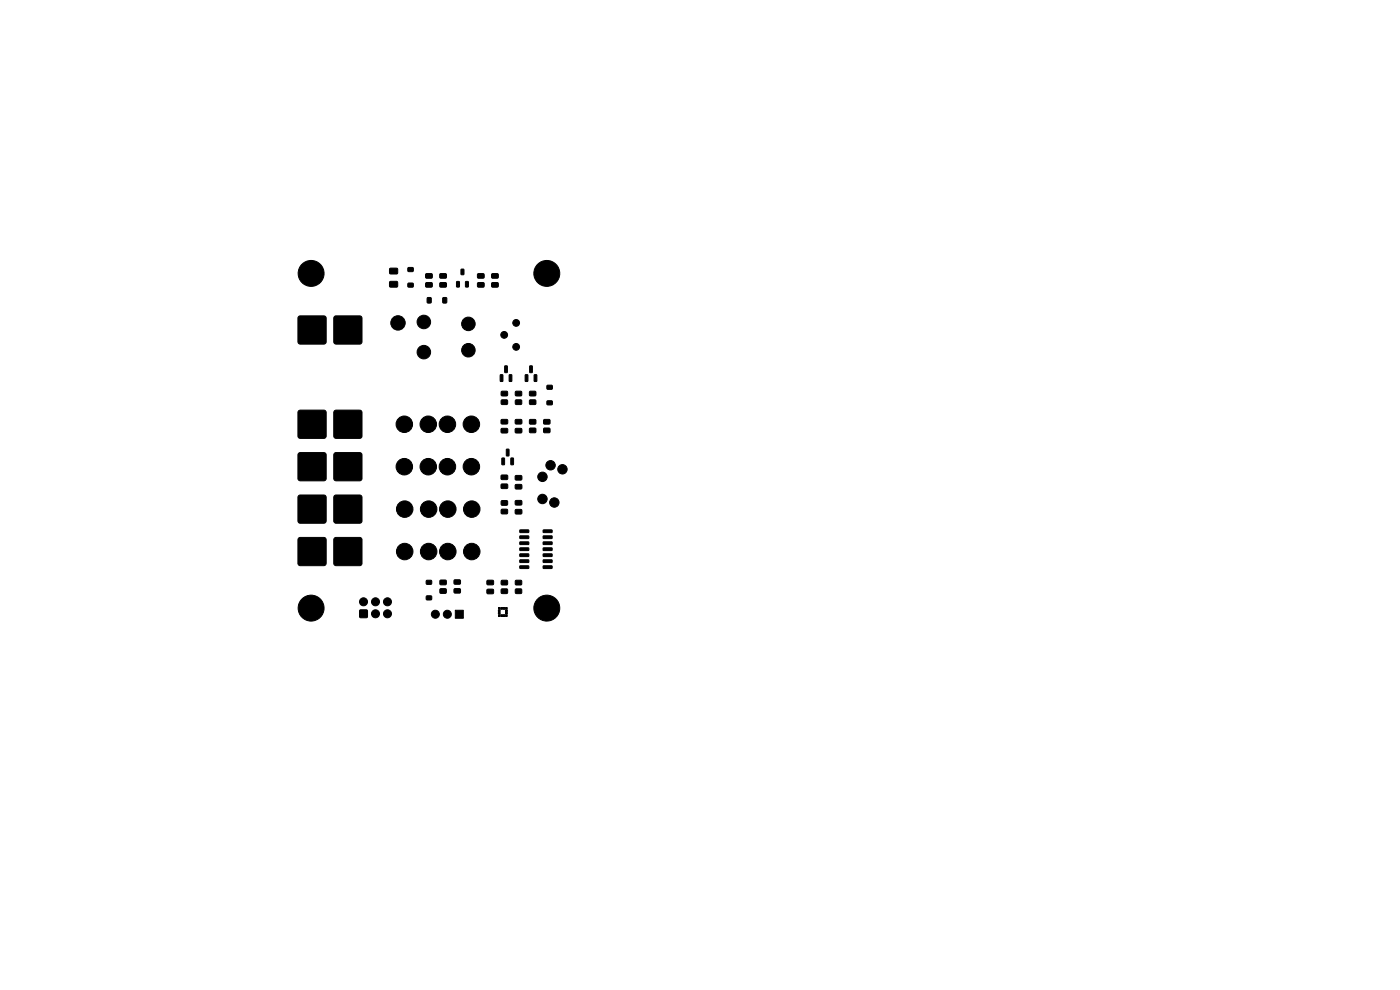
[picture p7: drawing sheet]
<svg xmlns="http://www.w3.org/2000/svg" width="297mm" height="210mm" viewBox="0 0 297 210" stroke-linecap="round" stroke-linejoin="round" font-family="sans-serif">
<g fill="#000" stroke="#000" stroke-width=".21">
<path d="M82.7 56.9h1.5l.2 .2v.9l-.3 .1h-1.3l-.2-.2zM86.6 56.8h1v.8h-1zM90.3 58.1l1.3-.1 .1 .3v.6l-.2 .1h-1.1l-.1-.2zM90.3 60l1.3-.1 .1 .3v.6l-.2 .1h-1.1l-.1-.2zM93.3 58.1l1.3-.1 .1 .3v.6l-.2 .1h-1.1l-.1-.2zM93.3 60l1.3-.1 .1 .3v.6l-.2 .1h-1.1l-.1-.2zM97.8 57.1l.6 .1-.1 1.1-.5-.1zM101.3 58.1l1.3-.1 .1 .3v.6l-.2 .1h-1.1l-.1-.2zM101.3 60l1.3-.1 .1 .3v.6l-.2 .1h-1.1l-.1-.2zM104.3 58.1l1.3-.1 .1 .3v.6l-.2 .1h-1.1l-.1-.2zM104.3 60l1.3-.1 .1 .3v.6l-.2 .1h-1.1l-.1-.2zM63.3 67.1l.4-.1h5l.4 .1 .1 .4v5l-.1 .4-.4 .1h-5l-.4-.1-.1-.4v-5z"/>
<path d="M70.9 67.1l.4-.1h5l.4 .1 .1 .4v5l-.1 .4-.4 .1h-5l-.4-.1-.1-.4v-5zM82.7 59.7h1.5l.2 .2v.9l-.3 .1h-1.3l-.2-.2zM86.6 60.1h1v.8h-1zM90.7 63.2h.7v1h-.7zM94 63.2h.7v1h-.7zM96.9 59.7l.6 .1-.1 1.1-.6-.1zM98.8 59.7l.6 .1-.1 1.1-.6-.1zM107.1 77.6l.5 .1v1.4l-.5-.1zM112.4 77.6l.5 .1v1.4l-.5-.1zM63.3 87.1l.4-.1h5l.4 .1 .1 .4v5l-.1 .4-.4 .1h-5l-.4-.1-.1-.4v-5zM70.9 87.1l.4-.1h5l.4 .1 .1 .4v5l-.1 .4-.4 .1h-5l-.4-.1-.1-.4v-5zM106.1 79.5l.6 .1-.1 1.3-.5-.1z"/>
<path d="M106.5 97.2h.5v1.4l-.5-.1zM106.4 83h1.1l.2 .2v.6l-.3 .2h-.9l-.2-.2zM106.4 84.9l1.1-.1 .2 .3v.6l-.3 .1h-.9l-.2-.2zM106.3 89h1.3l.1 .2v.6l-.2 .2-1.1-.1-.1-.2zM106.3 90.9h1.3l.1 .2v.6l-.2 .2-1.1-.1-.1-.2zM107.4 95.3l.6 .1-.1 1.3-.5-.1zM108 79.5l.6 .1-.1 1.3-.5-.1zM108.4 97.2h.5v1.4l-.5-.1zM109.4 83h1.1l.2 .2v.6l-.2 .2h-1l-.2-.2zM109.4 84.9l1.1-.1 .2 .3v.6l-.2 .1h-1l-.2-.2zM109.3 89h1.3l.1 .2v.6l-.2 .2-1.1-.1-.1-.2zM109.3 90.9h1.3l.1 .2v.6l-.2 .2-1.1-.1-.1-.2z"/>
<path d="M111.4 79.5l.6 .1-.1 1.3-.5-.1zM113.3 79.5l.6 .1-.1 1.3-.5-.1zM112.4 89h1.1l.2 .2v.6l-.2 .2h-1l-.2-.3zM112.4 90.9l1.1-.1 .2 .2v.7l-.2 .1h-1l-.2-.2zM112.4 83h1.1l.2 .2v.6l-.2 .2h-1l-.2-.2zM112.4 84.9l1.1-.1 .2 .3v.6l-.2 .1h-1l-.2-.2zM115.4 89h1.1l.2 .2v.6l-.3 .2h-.9l-.2-.3zM115.4 90.9l1.1-.1 .2 .2v.7l-.3 .1h-.9l-.2-.2zM116.1 81.8h1v.7h-1zM116.1 85.1h1v.7h-1zM63.3 114.1l.4-.1h5l.4 .1 .1 .4v5l-.1 .4-.4 .1h-5l-.4-.1-.1-.4v-5zM63.3 105.1l.4-.1h5l.4 .1 .1 .4v5l-.1 .4-.4 .1h-5l-.4-.1-.1-.4v-5z"/>
<path d="M63.3 96.1l.4-.1h5l.4 .1 .1 .4v5l-.1 .4-.4 .1h-5l-.4-.1-.1-.4v-5zM70.9 114.1l.4-.1h5l.4 .1 .1 .4v5l-.1 .4-.4 .1h-5l-.4-.1-.1-.4v-5zM70.9 105.1l.4-.1h5l.4 .1 .1 .4v5l-.1 .4-.4 .1h-5l-.4-.1-.1-.4v-5zM70.9 96.1l.4-.1h5l.4 .1 .1 .4v5l-.1 .4-.4 .1h-5l-.4-.1-.1-.4v-5zM106.3 102.7h1.3l.1 .2v.6l-.2 .2-1.1-.1-.1-.2zM106.3 100.8h1.3l.1 .2v.6l-.2 .2-1.1-.1-.1-.2zM106.4 106.2h1.1l.2 .2v.6l-.3 .2h-.9l-.2-.2zM106.4 108.1l1.1-.1 .2 .3v.6l-.3 .1h-.9l-.2-.2zM109.3 102.8h1.3l.1 .2v.6l-.2 .2-1.1-.1-.1-.2zM109.3 100.9h1.3l.1 .2v.6l-.2 .2-1.1-.1-.1-.2zM109.3 108.1h1.3l.1 .2v.6l-.2 .2-1.1-.1-.1-.2zM109.3 106.2h1.3l.1 .2v.6l-.2 .2-1.1-.1-.1-.2z"/>
<path d="M110.3 112.4h1.8l.1 .5-1.9 .1zM110.3 113.7h1.8l.1 .5h-1.9zM110.3 115l1.8-.1 .1 .5-1.9 .1zM110.3 116.2h1.8l.1 .5-1.9 .1zM110.3 117.5h1.8l.1 .5-1.9 .1zM110.3 118.8h1.8l.1 .4-1.9 .1zM115.2 118.8h1.9v.4l-1.8 .1zM115.2 117.5h1.9v.5l-1.8 .1zM115.2 116.2h1.9v.5l-1.8 .1zM115.2 115l1.9-.1v.5l-1.8 .1zM115.2 113.7h1.9v.5h-1.8zM115.2 112.4h1.9v.5l-1.8 .1z"/>
<path d="M76.3 129.4h1.6v1.6h-1.6zM90.5 123.1h1v.8h-1zM90.5 126.4h1v.8h-1zM93.4 124.9h1.1l.2 .2v.6l-.3 .2h-.9l-.2-.3zM93.4 123.1h1.1l.2 .2v.6l-.3 .2-.9-.1-.2-.2zM96.6 129.5h1.7v1.7h-1.7zM96.4 123h1.1l.2 .2v.6l-.2 .2-1-.1-.2-.2zM96.4 124.9h1.1l.2 .2v.6l-.2 .1h-1l-.2-.2zM103.3 125h1.3l.1 .2v.6l-.2 .2h-1.1l-.1-.3zM103.3 123.1h1.3l.1 .2v.6l-.2 .2h-1.1l-.1-.3zM105.7 129.4h.4v.3h-.4zM105.7 129.9h.4v.3h-.4z"/>
<path d="M105.8 128.9h.3v.3h-.3zM105.8 130.4h.3v.4h-.3zM106.3 128.9h.3v.3h-.3zM106.3 130.4h.3v.4h-.3zM106.4 125l1.1-.1 .2 .3v.6l-.3 .1h-.9l-.2-.2zM106.4 123.1h1.1l.2 .2v.6l-.3 .2h-.9l-.2-.2zM106.8 128.9h.3v.3h-.3zM106.8 130.4h.3v.4h-.3zM107.3 128.9h.3v.3h-.3zM107.3 130.4h.3v.4h-.3zM107.3 129.9h.3v.3h-.3zM107.3 129.4h.3v.3h-.3z"/>
<path d="M110.3 120.1l1.8-.1 .1 .5-1.9 .1zM109.4 123.1h1.1l.2 .2v.6l-.2 .2h-1l-.2-.2zM109.4 125l1.1-.1 .2 .3v.6l-.2 .1h-1l-.2-.2zM115.2 120.1l1.9-.1v.5l-1.8 .1z"/>
<circle cx="66" cy="58" r="2.75"/>
<circle cx="116" cy="58" r="2.75"/>
<circle cx="84.4" cy="68.5" r="1.53"/>
<circle cx="89.9" cy="74.7" r="1.44"/>
<circle cx="89.9" cy="68.3" r="1.44"/>
<circle cx="99.4" cy="74.3" r="1.44"/>
<circle cx="99.4" cy="68.7" r="1.44"/>
<circle cx="107" cy="71" r=".72"/>
<circle cx="109.5" cy="73.6" r=".72"/>
<circle cx="109.5" cy="68.5" r=".72"/>
<circle cx="85.8" cy="90" r="1.75"/>
<circle cx="85.8" cy="99" r="1.75"/>
<circle cx="90.9" cy="90" r="1.75"/>
<circle cx="90.9" cy="99" r="1.75"/>
<circle cx="94.9" cy="90" r="1.75"/>
<circle cx="94.9" cy="99" r="1.75"/>
<circle cx="100" cy="90" r="1.75"/>
<circle cx="100" cy="99" r="1.75"/>
<circle cx="116.8" cy="98.7" r="1"/>
<circle cx="119.3" cy="99.5" r="1"/>
<circle cx="85.9" cy="108" r="1.75"/>
<circle cx="85.9" cy="117" r="1.75"/>
<circle cx="90.9" cy="117" r="1.75"/>
<circle cx="90.9" cy="108" r="1.75"/>
<circle cx="95" cy="117" r="1.75"/>
<circle cx="95" cy="108" r="1.75"/>
<circle cx="100.1" cy="117" r="1.75"/>
<circle cx="100.1" cy="108" r="1.75"/>
<circle cx="115.1" cy="101.1" r="1"/>
<circle cx="115.1" cy="105.8" r="1"/>
<circle cx="117.6" cy="106.6" r="1"/>
<circle cx="66" cy="129" r="2.75"/>
<circle cx="77.1" cy="127.7" r=".85"/>
<circle cx="79.7" cy="130.2" r=".85"/>
<circle cx="79.7" cy="127.7" r=".85"/>
<circle cx="82.2" cy="127.7" r=".85"/>
<circle cx="82.2" cy="130.2" r=".85"/>
<circle cx="92.4" cy="130.3" r=".85"/>
<circle cx="94.9" cy="130.3" r=".85"/>
<circle cx="116" cy="129" r="2.75"/>
</g>
</svg>
